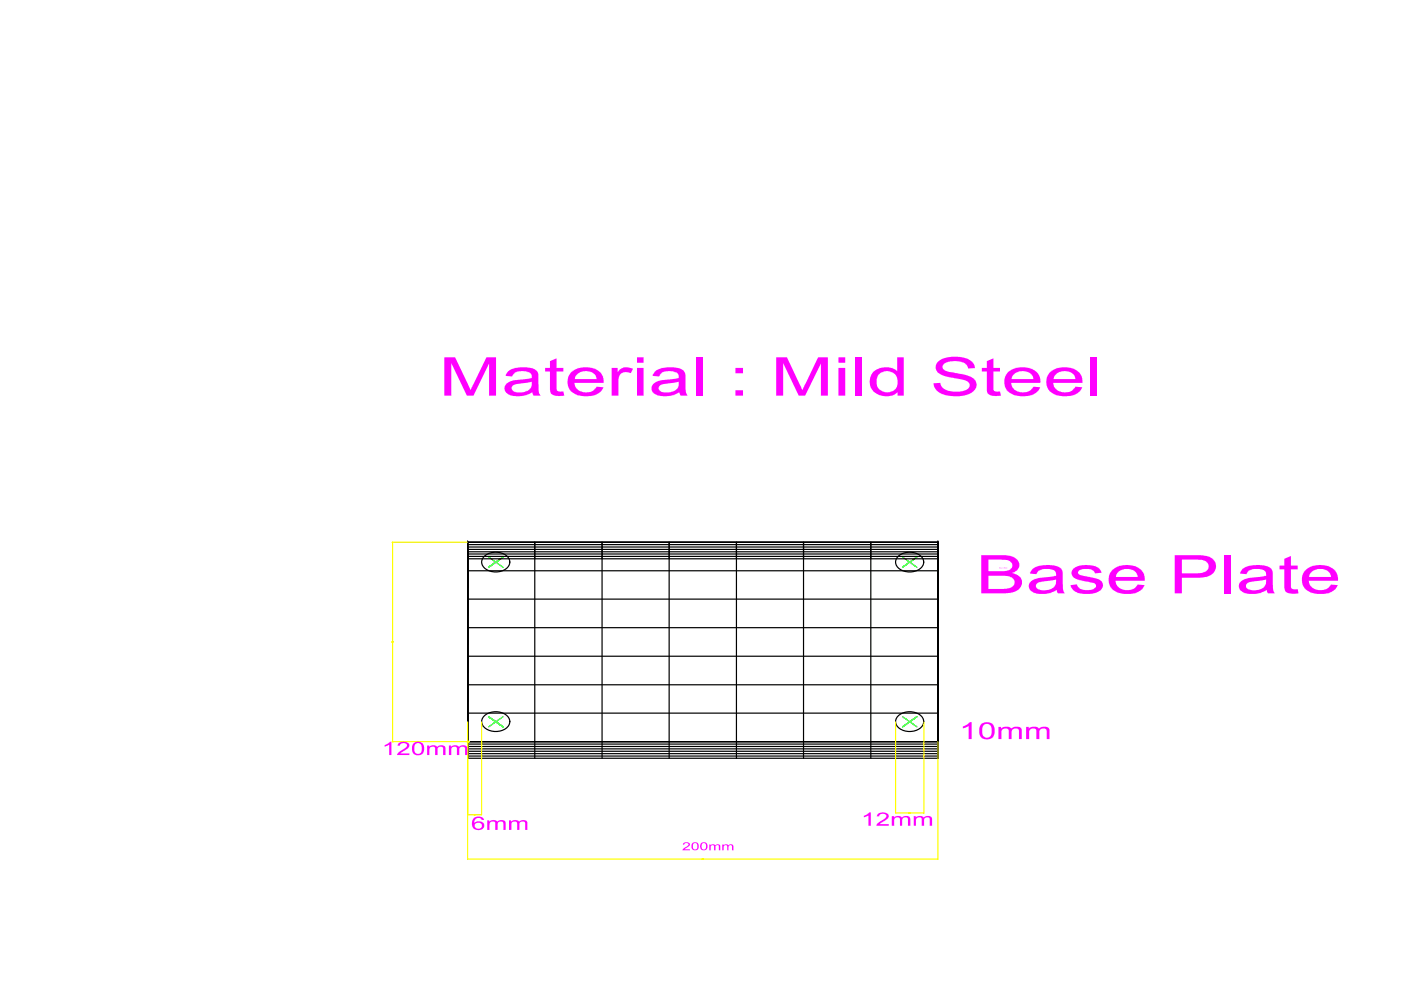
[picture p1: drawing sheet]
<svg xmlns="http://www.w3.org/2000/svg" width="297mm" height="210mm" viewBox="0 0 297 210" stroke-linecap="round" stroke-linejoin="round" font-family="sans-serif">
<defs><g id="words">
<g font-size="12.7" fill="#f0f">
<text x="93" y="83.9">Material : Mild Steel</text>
<text x="206.9" y="125.8">Base Plate</text>
</g>
<text font-size="5.6" fill="#f0f" x="203.4" y="156.7">10mm</text>
<g font-size="4.4" fill="#f0f">
<text x="80.9" y="160.1">120mm</text>
<text x="99.8" y="176">6mm</text>
<text x="182.6" y="175.1">12mm</text>
</g>
<text font-size="2.6" fill="#f0f" x="144.6" y="180.3">200mm</text>
<text font-size=".3" fill="#f0f" x="211.8" y="120.5">Base Plate</text>
</g></defs>
<!-- layer: 0 -->
<g fill="none" stroke="#000" stroke-width=".25">
<path d="M99.2 115h99.7v42.3h-99.7zM99.2 115v45.8zM99.2 115h.1M99.2 118.5h.1M99.2 115h99.7v3.5h-99.7zM99.2 115.5h99.7v44.8h-99.7zM99.2 116h99.7M99.2 116.5h99.7M99.2 117h99.7M99.2 117.5h99.7M99.2 118h99.7M102.8 117.9a3.5 3.5 0 0 1 5.2 .8 2.14 2.14 0 0 1-2.2 2.5 2.89 2.89 0 0 1-3.7-2l.1-.5z"/>
<path d="M113.4 115v45.8M127.6 115v45.8M141.9 115v45.8M156.1 115v45.8M170.4 115v45.8M184.6 115v45.8M190.5 117.9a3.5 3.5 0 0 1 5.3 .8 2.14 2.14 0 0 1-2.3 2.5 2.89 2.89 0 0 1-3.6-2l.1-.5zM198.9 115h.1M198.9 118.5h.1M198.9 115v45.8zM99.2 139.1h99.7M99.2 133.1h99.7"/>
<path d="M99.2 127h99.7M99.2 121h99.7M99.2 157.3h99.7v3.5h-99.7zM99.2 157.3h.1M99.2 157.8h99.7M99.2 158.3h99.7M99.2 158.8h99.7M99.2 159.3h99.7M99.2 159.8h99.7M99.2 151.2h99.7M99.2 145.2h99.7M102.8 151.7a3.5 3.5 0 0 1 5.2 .8 2.14 2.14 0 0 1-2.2 2.5 2.89 2.89 0 0 1-3.7-2l.1-.5z"/>
<path d="M190.5 151.7a3.5 3.5 0 0 1 5.3 .8 2.14 2.14 0 0 1-2.3 2.5 2.89 2.89 0 0 1-3.6-2l.1-.5zM198.9 157.3h.1M99.2 160.8h.1M198.9 160.8h.1"/>
</g>
<!-- layer: Center -->
<g fill="none" stroke="#0f0" stroke-width=".25">
<path d="M103.6 118.1l.3 .2M103.9 118.3h.1M104 118.4l.3 .2M104.3 119.8l-.3 .2M104.3 118.6h.1M104.4 119.7l-.1 .1M104.4 118.7l.3 .2M104.7 119.5l-.3 .2M104.7 118.9h.1M104.7 119.5h.1M104.8 118.9l.2 .3M105 119.2l-.2 .2"/>
<path d="M105.1 119.2h.1M105.2 119.2l.3 .2M105.5 118.9l-.3 .3M105.5 119.5h.1M105.6 118.9h-.1M105.6 119.5l.2 .2M105.8 118.7l-.2 .2M105.9 119.7l.4 .3M106.3 118.4l-.4 .2M106.3 118.3h.1M106.7 118.1l-.3 .2M191.4 118.1l.2 .2"/>
<path d="M191.7 118.3h.1M191.7 118.4l.3 .2M192 119.8l-.3 .2M192.1 118.6h.1M192.1 119.7v.1M192.2 118.7l.2 .2M192.4 119.5l-.2 .2M192.5 118.9h.1M192.5 119.5h.1M192.5 118.9l.3 .3M192.8 119.2l-.3 .2M192.8 119.2h.1"/>
<path d="M192.9 119.2l.3 .2M193.2 118.9l-.3 .3M193.3 119.5h.1M193.3 118.9h.1M193.4 119.5l.2 .2M193.6 118.7l-.2 .2M193.6 119.7l.1 .1M193.7 118.6h-.1M193.7 119.8l.3 .2M194 118.4l-.3 .2M194 118.3h.1M194.4 118.1l-.2 .2"/>
<path d="M103.9 120.1l-.3 .2M103.9 120h.1M106.3 120h.1M106.4 120.1l.3 .2M191.6 120.1l-.2 .2M194 120h.1M194.2 120.1l.2 .2M103.6 152l.3 .1M103.9 152.1l-.3-.1 .3 .1M103.9 153.9l-.3 .2M103.9 152.2h.1M103.9 153.9h.1"/>
<path d="M104 152.3l.3 .1M104.3 153.7l-.3 .1M104.3 152.5h.1M104.4 153.6h-.1M104.4 152.5l.3 .3M104.7 153.3l-.3 .2M104.8 152.8l.2 .2M105 153.1l-.2 .2M105.1 153v.1M105.2 153.1l.3 .2M105.5 152.8l-.3 .2M105.5 153.3h.1"/>
<path d="M105.6 152.7l-.1 .1M105.6 153.4l.2 .1M105.8 152.5l-.2 .2M105.9 152.5h.1M105.9 153.6h.1M106 153.7l.3 .1M106.3 152.3l-.3 .1M106.3 153.9h.1M106.4 152.2h-.1M106.4 153.9l.3 .2-.3-.2M106.4 153.9l.3 .2M106.7 152l-.3 .1"/>
<path d="M191.4 152l.2 .1M191.6 153.9l-.2 .2M191.7 152.2h.1M191.7 153.9h.1M191.7 152.3l.3 .1M192 153.7l-.3 .1M192.1 152.5l.3 .2M192.4 153.4l-.3 .2M192.5 153.3h.1M192.5 152.7v.1M192.5 152.8l.3 .2M192.8 153.1l-.3 .2"/>
<path d="M192.8 153l.1 .1M192.9 153l-.1 .1M192.9 153.1l.3 .2M193.2 152.8l-.3 .2M193.3 153.3h.1M193.3 152.7v.1M193.4 153.4l.3 .2M193.7 152.5l-.3 .2M193.7 153.7l.3 .1M194 152.3l-.3 .1M194 153.9h.1M194.1 152.2h-.1"/>
<path d="M194.2 153.9l.2 .2M194.4 152l-.2 .1"/>
</g>
<!-- layer: Dimension -->
<path d="M83.2 115h15.9M83.2 115v21.1M83.2 136.2v21M83.2 157.3h15.9M99.2 157.3h.1M99.2 153.1v29.1M102.1 153.1v19.7M189.9 153.1v19.3M195.9 153.1v19.3M198.9 157.3v24.9M99.2 182.1h49.6M149.2 182.1h49.6" fill="none" stroke="#ff0" stroke-width=".25"/>
<g fill="#ff0" stroke="#ff0" stroke-width=".25">
<path d="M148.9 182.1v.1z"/>
<path d="M149.1 182.1l.1 .1z"/>
</g>
<!-- layer: Text -->
<g fill="#f0f">
<path d="M272.3 118.5l1.4-.6v2h1.4v.8h-1.4v3.4a.74 .74 0 0 0 .3 .8 .74 .74 0 0 0 .8 .1l.3-.1 .2 .9h-.2a2.87 2.87 0 0 1-2.7-.6l-.1-.5v-4h-1v-.8h1z"/>
<path d="M209.2 76.6l1.4-.6v2h1.4v.8h-1.4v3.7a.81 .81 0 0 0 1.3 .5h.1l.2 .9a3.2 3.2 0 0 1-2.8-.6l-.2-.5v-4h-1v-.8h1z"/>
<path d="M231.2 75.8h1.4v8.1h-1.4z"/>
<path d="M153.1 179.1h.3v.1l.4-.2 .4 .1a.24 .24 0 0 0 .2 .1 .24 .24 0 0 0 .3-.1l.4-.1 .4 .2v1.1h-.3v-.9l-.2-.2-.5 .1-.1 1h-.2v-.8a.39 .39 0 0 0-.5-.3 .39 .39 0 0 0-.3 .4v.7h-.3z"/>
<path d="M107.9 173.9h.4v.3l.9-.4 .5 .2a.52 .52 0 0 0 .8-.1h.8l.5 .3v1.8h-.4v-1.3a.62 .62 0 0 0-.7-.5 .62 .62 0 0 0-.6 .6v1.2h-.4l-.1-1.4a.62 .62 0 0 0-.7-.4 .62 .62 0 0 0-.5 .7v1.1h-.5z"/>
<path d="M193.7 173h.5v.3l.5-.3 .8 .1a.36 .36 0 0 0 .6 0l.9-.1 .5 .3 .1 .3v1.5h-.5v-1.3a.6 .6 0 0 0-.6-.5 .6 .6 0 0 0-.6 .6v1.2h-.5v-1.3a.63 .63 0 0 0-.7-.5 .63 .63 0 0 0-.5 .7v1.1h-.5z"/>
<path d="M95.2 158.1h.4v.3l.6-.4 .7 .1a.43 .43 0 0 0 .4 .2 .43 .43 0 0 0 .4-.2l.8-.1 .5 .3 .1 1.8h-.5v-1.3a.62 .62 0 0 0-.7-.5 .62 .62 0 0 0-.5 .6v1.2h-.5v-1.4a.61 .61 0 0 0-.8-.3 .61 .61 0 0 0-.4 .6v1.1h-.5z"/>
<path d="M217.6 154.1h.5v.4l.8-.4 1 .1a.41 .41 0 0 0 .3 .3 .41 .41 0 0 0 .5-.3l1.1-.1 .6 .3 .1 .3v2h-.6v-1.7a.8 .8 0 0 0-.8-.5 .8 .8 0 0 0-.7 .7v1.5h-.7v-1.7a.77 .77 0 0 0-.6-.6 .77 .77 0 0 0-.8 .4l-.1 1.9h-.6z"/>
<path d="M276.8 120.8a4.7 4.7 0 0 1 6.4 .4l.4 .9 .1 1h-6.2a2.35 2.35 0 0 0 3 2 2.02 2.02 0 0 0 1.7-1.2l1.4 .2a4 4 0 0 1-4.3 1.8l-.4-.1a2.93 2.93 0 0 1-2.7-1.8 2.93 2.93 0 0 1 .6-3.2zM278.2 121.1l-.5 .6-.1 .6h4.6a2.23 2.23 0 0 0-3.2-1.5z"/>
<path d="M213.6 79.1l.3-.3a4.7 4.7 0 0 1 6.2 .5l.5 1.1v.8h-6.2a2.55 2.55 0 0 0 3.8 1.7l.7-.5 .2-.4 1.4 .1a3.5 3.5 0 0 1-3.6 1.9h-.8a3 3 0 0 1-2.8-4.5zM214.9 79.4l-.4 1h4.6a2.1 2.1 0 0 0-2.8-1.7l-.6 .2z"/>
<path d="M222.5 79.1l.1-.1a4.8 4.8 0 0 1 6.5 .3l.4 .9v1h-6.2a2.58 2.58 0 0 0 4.2 1.4l.5-.6 1.5 .1a3.6 3.6 0 0 1-3.8 1.9h-.2a3.3 3.3 0 0 1-3.6-2.5v-.1a2.72 2.72 0 0 1 .6-2.3zM224 79.2l-.5 .7-.1 .5h4.6a2.29 2.29 0 0 0-3.2-1.6z"/>
</g>
<use href="#words"/>
</svg>
